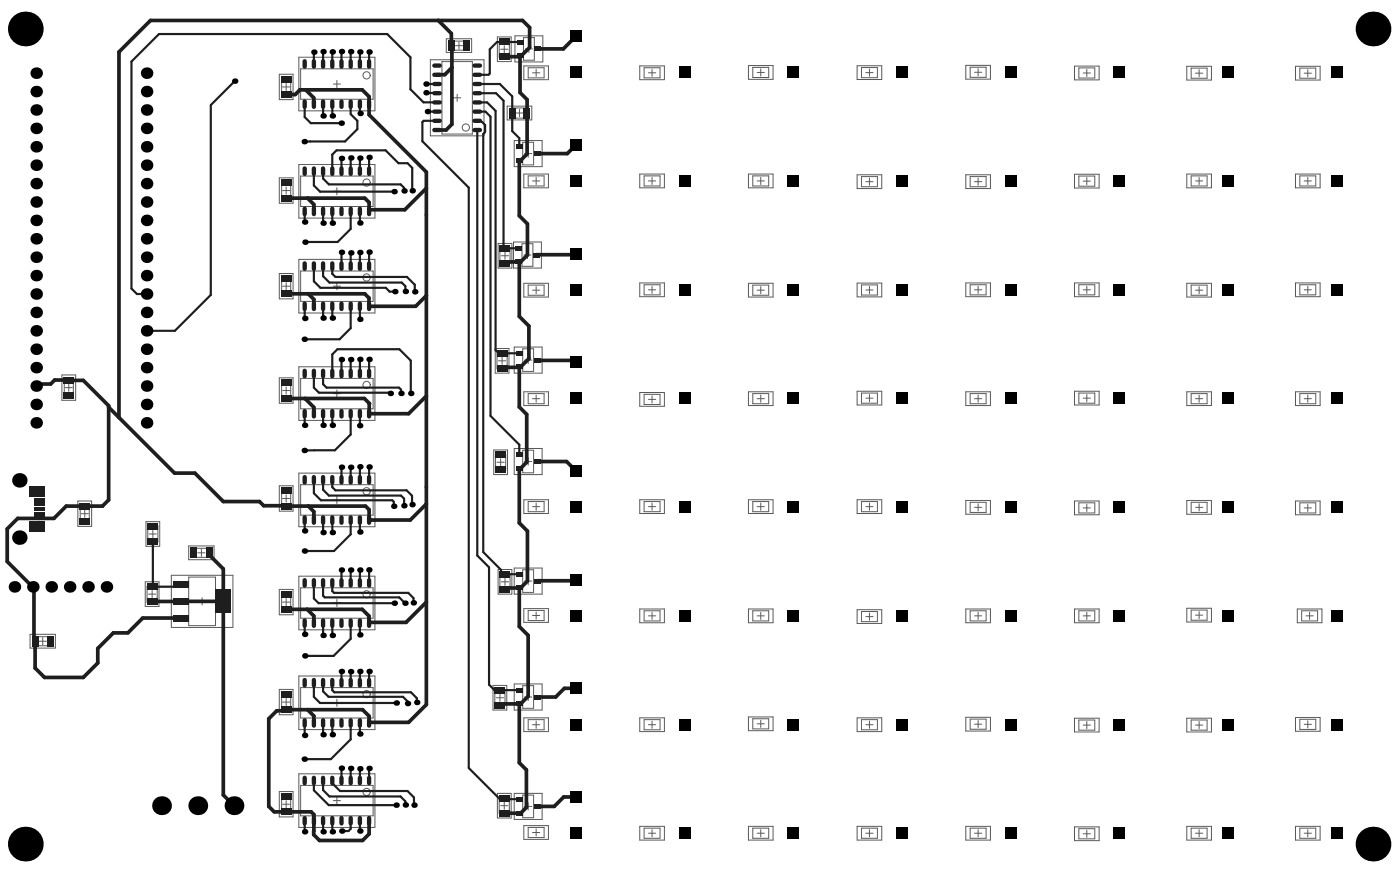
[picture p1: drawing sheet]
<svg xmlns="http://www.w3.org/2000/svg" width="643mm" height="400mm" viewBox="0 0 643 400" stroke-linecap="round" stroke-linejoin="round" font-family="sans-serif">
<g fill="none" stroke="#5a5a5a" stroke-width=".46">
<path d="M205 18h12v6h-12zM207 19h7v4h-7zM211 19v4M228 17h7v11h-7zM229 19h5v7h-5zM237 16h12v12h-12zM240 17h5v11h-5zM128 34h7v12h-7zM129 36h5v8h-5zM130 40h3M131 38v4M137 26h35v25h-35z"/>
<path d="M138 32h33v14h-33zM153 39h3M155 37v3M198 27h24v35h-24zM203 28h14v34h-14zM209 21h4M230 23h3M232 21v3M241 30h11v7h-11zM241 22h4M243 31h7v5h-7zM243 21v3"/>
<path d="M245 33h3M246 32v3M294 30h11v7h-11zM296 31h7v5h-7zM298 33h3M300 32v3M344 30h11v6h-11zM346 31h7v5h-7zM348 33h3M349 32v3M394 30h11v7h-11zM396 31h7v5h-7z"/>
<path d="M398 33h3M399 32v3M444 30h11v6h-11zM446 31h7v5h-7zM448 33h3M449 32v3M494 30h11v7h-11zM496 31h7v5h-7zM498 34h3M499 32v3M545 30h11v7h-11zM547 31h7v5h-7z"/>
<path d="M549 34h3M551 32v3M595 30h11v7h-11zM597 31h7v5h-7zM599 34h3M601 32v3M208 45h4M210 43v4M233 49h11v6h-11zM235 50h7v4h-7zM237 52h3M239 50v4"/>
<path d="M137 76h35v24h-35zM236 65h13v12h-13zM240 65h5v11h-5zM241 80h11v6h-11zM241 71h3M243 69v3M294 80h11v6h-11zM344 80h11v6h-11zM545 80h11v6h-11zM595 80h11v6h-11zM128 82h7v11h-7zM129 84h5v7h-5z"/>
<path d="M130 88h3M131 86v3M138 81h33v14h-33zM153 88h3M155 86v4M243 81h7v4h-7zM245 83h3M246 81v4M296 81h7v4h-7zM298 83h3M300 81v4M346 81h7v4h-7z"/>
<path d="M348 83h3M349 81v4M394 80h11v7h-11zM396 81h7v5h-7zM398 83h3M399 82v3M444 80h11v7h-11zM446 81h7v5h-7zM448 83h3M449 82v3M494 80h11v6h-11zM496 81h7v5h-7z"/>
<path d="M498 83h3M499 82v3M547 81h7v4h-7zM549 83h3M551 81v4M597 81h7v4h-7zM599 83h3M601 81v4M137 119h35v25h-35zM229 112h6v11h-6zM230 114h4v7h-4zM230 117h4"/>
<path d="M232 116v3M236 111h13v12h-13zM240 112h5v10h-5zM241 117h3M242 115v4M128 126h7v11h-7zM129 128h5v7h-5zM130 131h3M131 130v3M138 124h33v14h-33zM153 131h3M155 130v3"/>
<path d="M241 130h11v6h-11zM243 131h7v5h-7zM245 133h3M246 132v3M294 130h11v6h-11zM296 131h7v4h-7zM298 133h3M300 131v4M344 130h11v6h-11zM346 131h7v5h-7zM348 133h3M349 132v3"/>
<path d="M394 130h11v6h-11zM396 131h7v5h-7zM398 133h3M399 132v3M444 130h11v6h-11zM446 131h7v4h-7zM448 133h3M449 131v4M494 130h11v6h-11zM496 131h7v4h-7zM498 133h3M499 131v4"/>
<path d="M545 130h11v6h-11zM547 131h7v5h-7zM549 133h3M551 132v3M595 130h11v6h-11zM597 131h7v4h-7zM599 133h3M601 131v4M236 159h13v12h-13zM28 172h7v12h-7zM30 174h4v8h-4zM30 178h3"/>
<path d="M32 176v4M128 174h7v11h-7zM129 176h5v7h-5zM130 179h3M131 178v3M137 168h35v25h-35zM138 174h33v14h-33zM155 179v3M227 160h7v11h-7zM228 162h5v7h-5zM229 166h3M231 164v3"/>
<path d="M240 160h5v11h-5zM241 180h11v6h-11zM241 165h3M243 164v3M344 180h11v6h-11zM394 180h11v6h-11zM444 180h11v6h-11zM494 180h11v6h-11zM545 180h11v6h-11zM595 180h11v6h-11zM153 181h3M243 181h7v4h-7z"/>
<path d="M245 183h3M246 181v4M294 180h11v7h-11zM296 181h7v5h-7zM298 183h3M300 182v3M346 181h7v4h-7zM348 183h3M349 181v4M396 181h7v4h-7zM398 183h3M399 181v4"/>
<path d="M446 181h7v4h-7zM448 183h3M449 181v4M496 181h7v4h-7zM498 183h3M499 181v4M547 181h7v4h-7zM549 183h3M551 181v4M597 181h7v4h-7zM599 183h3M601 181v4"/>
<path d="M137 217h35v25h-35zM227 207h6v11h-6zM228 209h4v7h-4zM228 212h4M230 211v3M236 206h13v12h-13zM240 207h5v10h-5zM241 212h3M243 210v4M36 230h6v12h-6zM37 232h4v8h-4zM37 236h4"/>
<path d="M39 234v4M67 240h6v11h-6zM128 223h7v12h-7zM129 225h5v8h-5zM130 229h3M131 227v4M138 223h33v14h-33zM153 230h3M155 228v3M241 230h11v6h-11zM243 230h7v5h-7zM245 233h3"/>
<path d="M246 231v3M294 230h11v6h-11zM296 230h7v5h-7zM298 233h3M300 231v3M344 230h11v6h-11zM346 230h7v5h-7zM348 233h3M349 231v3M394 230h11v6h-11zM396 230h7v5h-7zM398 233h3"/>
<path d="M399 231v3M444 230h11v6h-11zM446 231h7v4h-7zM448 233h3M449 231v4M494 230h11v6h-11zM496 231h7v5h-7zM498 233h3M499 232v3M545 230h11v6h-11zM547 231h7v4h-7zM549 233h3"/>
<path d="M551 231v4M595 230h11v6h-11zM597 231h7v5h-7zM599 233h3M601 232v3M68 242h5v7h-5zM69 245h3M70 244v3M87 251h11v6h-11zM89 252h7v4h-7zM91 254h3M93 252v4"/>
<path d="M67 267h6v12h-6zM68 269h4v8h-4zM68 273h4M70 271v4M79 264h28v24h-28zM87 265h12v22h-12zM91 276h4M93 275v3M128 271h7v11h-7zM129 273h5v7h-5zM130 277h3M131 275v3"/>
<path d="M137 265h35v24h-35zM138 270h33v14h-33zM153 277h3M155 275v4M229 262h6v11h-6zM230 264h4v7h-4zM230 267h4M232 266v3M236 261h13v12h-13zM240 262h5v10h-5zM241 280h11v6h-11zM241 267h3"/>
<path d="M243 265v4M294 280h11v6h-11zM344 280h11v6h-11zM444 280h11v6h-11zM494 280h11v6h-11zM545 279h11v7h-11zM596 280h11v6h-11zM14 291h11v7h-11zM16 292h7v5h-7zM18 295h3M20 293v3M243 280h7v5h-7z"/>
<path d="M245 283h3M246 281v3M296 281h7v4h-7zM298 283h3M300 281v4M346 281h7v4h-7zM348 283h3M349 281v4M394 280h11v6h-11zM396 281h7v5h-7zM398 283h3M399 282v3"/>
<path d="M446 281h7v4h-7zM448 283h3M449 281v4M496 281h7v4h-7zM498 283h3M499 281v4M547 280h7v5h-7zM549 283h3M551 281v3M598 281h7v4h-7zM600 283h3M602 281v4"/>
<path d="M128 317h7v11h-7zM129 319h5v7h-5zM137 310h35v25h-35zM138 316h33v14h-33zM226 315h7v11h-7zM227 317h5v7h-5zM230 319v3M236 314h13v12h-13zM240 315h5v10h-5zM243 318v4M130 322h3M131 321v3"/>
<path d="M153 323h3M155 321v3M228 320h3M241 330h11v6h-11zM241 320h3M243 331h7v4h-7zM245 333h3M246 331v4M294 330h11v6h-11zM296 331h7v4h-7zM298 333h3M300 331v4"/>
<path d="M344 329h11v7h-11zM346 330h7v5h-7zM348 332h3M349 331v3M394 330h11v6h-11zM396 331h7v4h-7zM398 333h3M399 331v4M444 329h11v7h-11zM446 330h7v5h-7zM448 333h3M449 331v3"/>
<path d="M494 330h11v6h-11zM496 331h7v4h-7zM498 333h3M499 331v4M545 330h11v6h-11zM547 331h7v4h-7zM549 333h3M551 331v4M595 330h11v6h-11zM597 330h7v5h-7zM599 333h3M601 331v3"/>
<path d="M137 355h35v25h-35zM128 364h7v11h-7zM129 366h5v7h-5zM130 369h3M131 368v3M138 361h33v14h-33zM153 368h3M155 366v3M228 364h7v12h-7zM229 366h5v8h-5zM230 370h3M232 368v4"/>
<path d="M236 364h13v12h-13zM240 365h5v11h-5zM241 379h11v7h-11zM241 370h3M243 369v3M294 380h11v6h-11zM344 380h11v6h-11zM394 380h11v6h-11zM444 380h11v6h-11zM494 380h11v6h-11zM545 380h11v6h-11zM595 380h11v6h-11z"/>
<path d="M243 380h7v5h-7zM245 382h3M246 381v3M296 380h7v5h-7zM298 383h3M300 381v3M346 380h7v5h-7zM348 383h3M349 381v3M396 380h7v5h-7zM398 383h3M399 381v3"/>
<path d="M446 380h7v5h-7zM448 383h3M449 381v3M496 381h7v4h-7zM498 383h3M499 381v4M547 380h7v5h-7zM549 383h3M551 381v3M597 380h7v5h-7zM599 383h3M601 381v3"/>
<circle cx="168" cy="35" r="1.7"/>
<circle cx="214" cy="59" r="1.7"/>
<circle cx="168" cy="84" r="1.7"/>
<circle cx="168" cy="127" r="1.7"/>
<circle cx="168" cy="177" r="1.7"/>
<circle cx="168" cy="226" r="1.7"/>
<circle cx="168" cy="273" r="1.7"/>
<circle cx="168" cy="319" r="1.7"/>
<circle cx="168" cy="364" r="1.7"/>
</g>
<g fill="none" stroke="#1e1e1e" stroke-width="1.7">
<path d="M201 9l6 6 1 42-3 3h-4M265 17l-6 5h-12M201 34h.1M208 31l-4 3h-3M232 26h7l4-4v-9l-3-4h-171l-14 15v168M239 26v17l3 3v25l-3 3v25l3 4v14l-3 3v25l4 5v15l-4 4M131 43h5l2-2h28l4 3v9l26 26v245l-8 8h-18v-3l-3-3h-36h-4l-4 4v40l3 3h17l1 1v9l3 3h20l3-3v-6M140 41l4 4v3M144 48h.1M201 60h.1M265 67l-4 4h-14M131 91h37l2 2v4"/>
<path d="M141 91l3 3v3M170 96h.1M196 86l-10 10h-16M265 116l-1 1h-18M131 135h37l1 2 1 4h21l5-5M142 135l2 3v3M238 120h-5l-1 1M16 176h1h6l2-1h13l12 11v44l-3 2h-17l-5 6h-17l-5 5v15l12 12M238 169h.1M239 169v18l3 3v22l-3 3v25l3 4v23l-3 3h-6l-1 1M239 169h-8M247 165l17 1h1"/>
<path d="M50 187l30 30h10l13 13h16l2 2h47l2 2v5h18l8-8M131 183h36l3 2v5M140 183l4 4v3M170 190h.1M196 182l-8 8h-18M247 212h13l5 4M142 232l2 3v4M96 253v2l7 6v104l4 5M15 270h.1M15 270h1v37l4 4h18l7-7v-6l7-7h7l7-7h17M83 276h.1M103 276h-33"/>
<path d="M141 280l3 3v3M196 277l-9 9h-17l-1-3-3-3h-35M239 270v18l4 4v28l-4 3h-8l-1 1M247 267h.1M265 266l-1 1h-17M265 316h-6l-4 4h-8M141 326l3 3v3M239 323v27l3 4v17l-3 3-8-1M239 374h.1M265 366h-6l-4 4h-8M144 382h.1"/>
</g>
<g fill="none" stroke="#1e1e1e" stroke-width="1">
<path d="M239 19h-11l-3 4v11h-1h-5M108 37l-11 11v87l-17 17h-13M144 24v5M148 24v5M148 24h.1M153 24v5M153 24h.1M157 24v5M161 24h.1M161 24v5M165 24v5M170 24v5"/>
<path d="M170 24h.1M201 39h-5M201 39h.1M219 39h11l5 5v16l4 3v4M140 48v6l3 3h14M148 48h.1M148 48v5M148 53h.1M153 48h.1M153 48v5M153 53h.1M161 48v4l3 3v4l-6 6h-18"/>
<path d="M165 48l1 4M196 43h5M196 51h.1M196 51h5M201 47h.1M201 47h-6l-6-6v-15l-11-10h-105l-13 12v105l3 2h4M201 55h-6l-1 1v9l21 21v267l15 14h9M219 47h5l4 4v110h2l1 1h8M219 55h2l2 2v4l-1 1v192l8 8v1l1 1h8M219 51h4l2 3v137l14 13v5M219 43h9l3 3v67l1 1M219 60v195l6 6v53l2 3h12"/>
<path d="M144 79v6l3 3h34M148 79v3l3 3h33l2 1v2M153 79v-8l2-2h22l6 6h4l2 2v11M157 73v6M161 73v6M165 73v6M170 72v7M140 97v5M148 97h.1M148 97v5M153 97v5M161 97v8l-6 6h-15"/>
<path d="M165 97v5M148 102h.1M153 102h.1M157 116v6M161 116v6M165 116v6M170 116v6M170 116h.1M232 114h.1M237 113l1 1M238 114h.1M238 114h-6"/>
<path d="M144 122v7l3 3h30l2 2h2M148 122v5l3 3h34l1 1v3M153 122v4l1 1h33l4 4v3M140 141v5M140 146h.1M148 141h.1M148 141v5M148 146h.1M153 141h.1M153 141v5M153 146h.1M161 141v10l-5 5h-16"/>
<path d="M165 141v6M144 172v6l3 2 32 1M148 172v4l2 2h33l1 1v2M153 172v-9l2-3h28l6 6v15M157 165h.1M157 165v7M161 165h.1M161 165v7M165 165v7M170 165v7M170 165h.1M140 190v5"/>
<path d="M140 195h.1M148 190h.1M148 190v5M148 195h.1M153 190h.1M153 190v5M153 195h.1M161 190v10l-7 7h-14M165 190v6M157 215h.1M157 215v5M161 215v5"/>
<path d="M165 214v6M169 215l1 5M140 239v5M144 220v7l3 3h33h1v3M148 220v5l3 3h33l2 1v3M148 239h.1M148 239v6M153 220v4l1 1h33l2 3v4M153 239h.1M153 239v6M161 239v6l-8 8h-13M165 239v5"/>
<path d="M186 232h.1M70 249v20h12h1M140 244h.1M148 245h.1M153 245h.1M144 268v7l2 2h35M148 268v6h1h34l3 3M153 268v4h35l2 3v2M157 262v6M161 262v6M165 262v6M170 262v6"/>
<path d="M170 262h.1M234 264h.1M140 286v5M148 286h.1M148 286v6M148 292h.1M153 286h.1M153 286v6M153 292h.1M161 286v7l-8 8h-13M165 286v6M144 314v6l3 3h35"/>
<path d="M148 314v4l3 2h34l2 2v1M153 314v3l1 1h35l2 3v2M157 308v6M161 308v6M165 308v6M170 308v6M170 308h.1M140 332v6M140 338h.1M148 332h.1M148 332v5M148 337h.1"/>
<path d="M153 332h.1M153 332v5M153 337h.1M161 332v8l-9 9h-12M165 332v5M144 357v6l7 7h31M148 358v5l3 3h33l2 2v2M153 358v2l3 3h31l3 3v4M157 353h.1M157 353v5M161 353h.1M161 353v5"/>
<path d="M165 353v5M170 353v5M170 353h.1M140 377v5M148 377h.1M148 377v5M153 377h.1M153 377v5M161 377v4l-1 1h-3M161 377h.1M165 377v5M140 382h.1"/>
<path d="M148 382h.1M153 382h.1"/>
</g>
<g fill="#000">
<circle cx="12" cy="13" r="8"/>
<circle cx="631" cy="13" r="8"/>
<circle cx="17" cy="34" r="2.7"/>
<circle cx="67" cy="34" r="2.7"/>
<circle cx="108" cy="37" r="1.3"/>
<circle cx="144" cy="24" r="1.3"/>
<circle cx="148" cy="24" r="1.3"/>
<circle cx="153" cy="24" r="1.3"/>
<circle cx="157" cy="24" r="1.3"/>
<circle cx="161" cy="24" r="1.3"/>
<circle cx="165" cy="24" r="1.3"/>
<circle cx="170" cy="24" r="1.3"/>
<circle cx="196" cy="39" r="1.3"/>
<circle cx="17" cy="42" r="2.7"/>
<circle cx="17" cy="51" r="2.7"/>
<circle cx="17" cy="59" r="2.7"/>
<circle cx="67" cy="51" r="2.7"/>
<circle cx="67" cy="42" r="2.7"/>
<circle cx="67" cy="59" r="2.7"/>
<circle cx="148" cy="53" r="1.3"/>
<circle cx="153" cy="53" r="1.3"/>
<circle cx="157" cy="57" r="1.3"/>
<circle cx="165" cy="52" r="1.3"/>
<circle cx="196" cy="43" r="1.3"/>
<circle cx="196" cy="51" r="1.3"/>
<circle cx="17" cy="76" r="2.7"/>
<circle cx="17" cy="67" r="2.7"/>
<circle cx="67" cy="76" r="2.7"/>
<circle cx="67" cy="67" r="2.7"/>
<circle cx="140" cy="65" r="1.3"/>
<circle cx="157" cy="73" r="1.3"/>
<circle cx="161" cy="73" r="1.3"/>
<circle cx="165" cy="73" r="1.3"/>
<circle cx="170" cy="72" r="1.3"/>
<circle cx="17" cy="84" r="2.7"/>
<circle cx="17" cy="93" r="2.7"/>
<circle cx="67" cy="93" r="2.7"/>
<circle cx="67" cy="84" r="2.7"/>
<circle cx="181" cy="88" r="1.3"/>
<circle cx="186" cy="88" r="1.3"/>
<circle cx="189" cy="88" r="1.3"/>
<circle cx="17" cy="110" r="2.7"/>
<circle cx="17" cy="101" r="2.7"/>
<circle cx="17" cy="118" r="2.7"/>
<circle cx="67" cy="110" r="2.7"/>
<circle cx="67" cy="118" r="2.7"/>
<circle cx="67" cy="101" r="2.7"/>
<circle cx="140" cy="102" r="1.3"/>
<circle cx="140" cy="111" r="1.3"/>
<circle cx="148" cy="102" r="1.3"/>
<circle cx="153" cy="102" r="1.3"/>
<circle cx="157" cy="116" r="1.3"/>
<circle cx="161" cy="116" r="1.3"/>
<circle cx="165" cy="102" r="1.3"/>
<circle cx="165" cy="116" r="1.3"/>
<circle cx="170" cy="116" r="1.3"/>
<circle cx="17" cy="135" r="2.7"/>
<circle cx="17" cy="127" r="2.7"/>
<circle cx="67" cy="135" r="2.7"/>
<circle cx="67" cy="127" r="2.7"/>
<circle cx="181" cy="134" r="1.3"/>
<circle cx="186" cy="134" r="1.3"/>
<circle cx="191" cy="134" r="1.3"/>
<circle cx="17" cy="143" r="2.7"/>
<circle cx="17" cy="152" r="2.7"/>
<circle cx="67" cy="143" r="2.7"/>
<circle cx="67" cy="152" r="2.7"/>
<circle cx="140" cy="156" r="1.3"/>
<circle cx="140" cy="146" r="1.3"/>
<circle cx="148" cy="146" r="1.3"/>
<circle cx="153" cy="146" r="1.3"/>
<circle cx="165" cy="147" r="1.3"/>
<circle cx="17" cy="160" r="2.7"/>
<circle cx="17" cy="169" r="2.7"/>
<circle cx="17" cy="177" r="2.7"/>
<circle cx="67" cy="177" r="2.7"/>
<circle cx="67" cy="169" r="2.7"/>
<circle cx="67" cy="160" r="2.7"/>
<circle cx="157" cy="165" r="1.3"/>
<circle cx="161" cy="165" r="1.3"/>
<circle cx="165" cy="165" r="1.3"/>
<circle cx="170" cy="165" r="1.3"/>
<circle cx="17" cy="194" r="2.7"/>
<circle cx="17" cy="186" r="2.7"/>
<circle cx="67" cy="194" r="2.7"/>
<circle cx="67" cy="186" r="2.7"/>
<circle cx="140" cy="195" r="1.3"/>
<circle cx="148" cy="195" r="1.3"/>
<circle cx="153" cy="195" r="1.3"/>
<circle cx="165" cy="196" r="1.3"/>
<circle cx="179" cy="181" r="1.3"/>
<circle cx="184" cy="181" r="1.3"/>
<circle cx="189" cy="181" r="1.3"/>
<circle cx="140" cy="207" r="1.3"/>
<circle cx="157" cy="215" r="1.3"/>
<circle cx="161" cy="215" r="1.3"/>
<circle cx="165" cy="214" r="1.3"/>
<circle cx="170" cy="214" r="1.3"/>
<circle cx="9" cy="221" r="3"/>
<circle cx="181" cy="233" r="1.3"/>
<circle cx="186" cy="232" r="1.3"/>
<circle cx="189" cy="232" r="1.3"/>
<circle cx="9" cy="247" r="3"/>
<circle cx="140" cy="253" r="1.3"/>
<circle cx="140" cy="244" r="1.3"/>
<circle cx="148" cy="245" r="1.3"/>
<circle cx="153" cy="245" r="1.3"/>
<circle cx="165" cy="244" r="1.3"/>
<circle cx="7" cy="270" r="2.7"/>
<circle cx="15" cy="270" r="2.7"/>
<circle cx="24" cy="270" r="2.7"/>
<circle cx="32" cy="270" r="2.7"/>
<circle cx="40" cy="270" r="2.7"/>
<circle cx="49" cy="270" r="2.7"/>
<circle cx="157" cy="262" r="1.3"/>
<circle cx="161" cy="262" r="1.3"/>
<circle cx="165" cy="262" r="1.3"/>
<circle cx="169" cy="262" r="1.3"/>
<circle cx="181" cy="277" r="1.3"/>
<circle cx="186" cy="277" r="1.3"/>
<circle cx="190" cy="277" r="1.3"/>
<circle cx="140" cy="291" r="1.3"/>
<circle cx="148" cy="292" r="1.3"/>
<circle cx="153" cy="292" r="1.3"/>
<circle cx="165" cy="292" r="1.3"/>
<circle cx="140" cy="301" r="1.3"/>
<circle cx="157" cy="308" r="1.3"/>
<circle cx="161" cy="308" r="1.3"/>
<circle cx="165" cy="308" r="1.3"/>
<circle cx="170" cy="308" r="1.3"/>
<circle cx="140" cy="338" r="1.3"/>
<circle cx="148" cy="337" r="1.3"/>
<circle cx="153" cy="337" r="1.3"/>
<circle cx="165" cy="337" r="1.3"/>
<circle cx="182" cy="323" r="1.3"/>
<circle cx="187" cy="323" r="1.3"/>
<circle cx="191" cy="323" r="1.3"/>
<circle cx="140" cy="349" r="1.3"/>
<circle cx="157" cy="353" r="1.3"/>
<circle cx="161" cy="353" r="1.3"/>
<circle cx="165" cy="353" r="1.3"/>
<circle cx="170" cy="353" r="1.3"/>
<circle cx="74" cy="370" r="4"/>
<circle cx="91" cy="370" r="4"/>
<circle cx="107" cy="370" r="4"/>
<circle cx="182" cy="370" r="1.3"/>
<circle cx="186" cy="370" r="1.3"/>
<circle cx="190" cy="370" r="1.3"/>
<circle cx="12" cy="388" r="8"/>
<circle cx="140" cy="382" r="1.3"/>
<circle cx="148" cy="382" r="1.3"/>
<circle cx="153" cy="382" r="1.3"/>
<circle cx="157" cy="382" r="1.3"/>
<circle cx="165" cy="382" r="1.3"/>
<circle cx="631" cy="388" r="8"/>
</g>
<g fill="#000">
<path d="M262 14h5v5h-5z" fill-rule="evenodd"/>
<path d="M262 31h5v5h-5z" fill-rule="evenodd"/>
<path d="M312 31h5v5h-5z" fill-rule="evenodd"/>
<path d="M362 31h5v5h-5z" fill-rule="evenodd"/>
<path d="M412 31h5v5h-5z" fill-rule="evenodd"/>
<path d="M462 31h5v5h-5z" fill-rule="evenodd"/>
<path d="M512 31h5v5h-5z" fill-rule="evenodd"/>
<path d="M562 31h5v5h-5z" fill-rule="evenodd"/>
<path d="M612 31h5v5h-5z" fill-rule="evenodd"/>
<path d="M262 64h5v5h-5z" fill-rule="evenodd"/>
<path d="M262 81h5v5h-5z" fill-rule="evenodd"/>
<path d="M312 81h5v5h-5z" fill-rule="evenodd"/>
<path d="M362 81h5v5h-5z" fill-rule="evenodd"/>
<path d="M412 81h5v5h-5z" fill-rule="evenodd"/>
<path d="M462 81h5v5h-5z" fill-rule="evenodd"/>
<path d="M512 81h5v5h-5z" fill-rule="evenodd"/>
<path d="M562 81h5v5h-5z" fill-rule="evenodd"/>
<path d="M612 81h5v5h-5z" fill-rule="evenodd"/>
<path d="M262 114h5v5h-5z" fill-rule="evenodd"/>
<path d="M262 131h5v5h-5z" fill-rule="evenodd"/>
<path d="M312 131h5v5h-5z" fill-rule="evenodd"/>
<path d="M362 131h5v5h-5z" fill-rule="evenodd"/>
<path d="M412 131h5v5h-5z" fill-rule="evenodd"/>
<path d="M462 131h5v5h-5z" fill-rule="evenodd"/>
<path d="M512 131h5v5h-5z" fill-rule="evenodd"/>
<path d="M562 131h5v5h-5z" fill-rule="evenodd"/>
<path d="M612 131h5v5h-5z" fill-rule="evenodd"/>
<path d="M262 164h5v5h-5z" fill-rule="evenodd"/>
<path d="M262 180h5v6h-5z" fill-rule="evenodd"/>
<path d="M312 180h5v6h-5z" fill-rule="evenodd"/>
<path d="M362 180h5v6h-5z" fill-rule="evenodd"/>
<path d="M412 180h5v6h-5z" fill-rule="evenodd"/>
<path d="M462 180h5v6h-5z" fill-rule="evenodd"/>
<path d="M512 180h5v6h-5z" fill-rule="evenodd"/>
<path d="M562 180h5v6h-5z" fill-rule="evenodd"/>
<path d="M612 180h5v6h-5z" fill-rule="evenodd"/>
<path d="M262 214h5v5h-5z" fill-rule="evenodd"/>
<path d="M262 230h5v5h-5z" fill-rule="evenodd"/>
<path d="M312 230h5v5h-5z" fill-rule="evenodd"/>
<path d="M362 230h5v5h-5z" fill-rule="evenodd"/>
<path d="M412 230h5v5h-5z" fill-rule="evenodd"/>
<path d="M462 230h5v5h-5z" fill-rule="evenodd"/>
<path d="M512 230h5v5h-5z" fill-rule="evenodd"/>
<path d="M562 230h5v5h-5z" fill-rule="evenodd"/>
<path d="M612 230h5v5h-5z" fill-rule="evenodd"/>
<path d="M262 264h5v5h-5z" fill-rule="evenodd"/>
<path d="M262 280h5v5h-5z" fill-rule="evenodd"/>
<path d="M312 280h5v5h-5z" fill-rule="evenodd"/>
<path d="M362 280h5v5h-5z" fill-rule="evenodd"/>
<path d="M412 280h5v5h-5z" fill-rule="evenodd"/>
<path d="M462 280h5v5h-5z" fill-rule="evenodd"/>
<path d="M512 280h5v5h-5z" fill-rule="evenodd"/>
<path d="M562 280h5v5h-5z" fill-rule="evenodd"/>
<path d="M612 280h5v5h-5z" fill-rule="evenodd"/>
<path d="M262 314h5v5h-5z" fill-rule="evenodd"/>
<path d="M262 330h5v5h-5z" fill-rule="evenodd"/>
<path d="M312 330h5v5h-5z" fill-rule="evenodd"/>
<path d="M362 330h5v5h-5z" fill-rule="evenodd"/>
<path d="M412 330h5v5h-5z" fill-rule="evenodd"/>
<path d="M462 330h5v5h-5z" fill-rule="evenodd"/>
<path d="M512 330h5v5h-5z" fill-rule="evenodd"/>
<path d="M562 330h5v5h-5z" fill-rule="evenodd"/>
<path d="M612 330h5v5h-5z" fill-rule="evenodd"/>
<path d="M262 364h5v5h-5z" fill-rule="evenodd"/>
<path d="M262 380h5v5h-5z" fill-rule="evenodd"/>
<path d="M312 380h5v5h-5z" fill-rule="evenodd"/>
<path d="M362 380h5v5h-5z" fill-rule="evenodd"/>
<path d="M412 380h5v5h-5z" fill-rule="evenodd"/>
<path d="M462 380h5v5h-5z" fill-rule="evenodd"/>
<path d="M512 380h5v5h-5z" fill-rule="evenodd"/>
<path d="M562 380h5v5h-5z" fill-rule="evenodd"/>
<path d="M612 380h5v5h-5z" fill-rule="evenodd"/>
</g>
<g fill="none" stroke="#1e1e1e" stroke-width="2">
<path d="M144 28v3M148 28v3M157 28v3M161 28v3M170 28v3M144 96v2M148 96v2M157 96v2M161 96v2M170 96v2M144 170v3M148 170v3"/>
<path d="M157 170v3M161 170v3M170 170v3M144 238v2M148 238v2M157 238v2M161 238v2M170 238v2M144 285v2M148 285v2M157 285v2M161 285v2"/>
<path d="M170 285v2M144 312v3M148 312v3M157 312v3M161 312v3M170 312v3"/>
</g>
<g fill="#1e1e1e">
<path d="M237 373h3v2h-3z" fill-rule="evenodd"/>
<path d="M237 366h3v2h-3z" fill-rule="evenodd"/>
<path d="M88 252h3v4h-3z" fill-rule="evenodd"/>
<path d="M95 252h3v4h-3z" fill-rule="evenodd"/>
</g>
<g fill="none" stroke="#1e1e1e" stroke-width="2">
<path d="M144 121v2M144 139v3M148 121v2M148 139v3M157 121v2M157 139v3M161 121v2M161 139v3M170 121v2M170 139v3M144 189v2M148 189v2"/>
<path d="M157 189v2M161 189v2M170 189v2M144 219v3M148 219v3M157 219v3M161 219v3M170 219v3M144 331v2M148 331v2M157 331v2M161 331v2"/>
<path d="M170 331v2M144 357v3M148 357v3M157 357v3M161 357v3M170 357v3M144 376v2M148 376v2M157 376v2M161 376v2M170 376v2"/>
</g>
<g fill="#1e1e1e">
<path d="M228 214h4v3h-4z" fill-rule="evenodd"/>
<path d="M228 207h4v3h-4z" fill-rule="evenodd"/>
<path d="M228 168h5v3h-5z" fill-rule="evenodd"/>
<path d="M228 161h5v3h-5z" fill-rule="evenodd"/>
<path d="M237 322h3v2h-3z" fill-rule="evenodd"/>
<path d="M237 316h3v2h-3z" fill-rule="evenodd"/>
<path d="M237 269h3v2h-3z" fill-rule="evenodd"/>
<path d="M237 263h3v2h-3z" fill-rule="evenodd"/>
<path d="M237 214h3v2h-3z" fill-rule="evenodd"/>
<path d="M237 208h3v2h-3z" fill-rule="evenodd"/>
<path d="M237 161h3v2h-3z" fill-rule="evenodd"/>
<path d="M237 168h3v2h-3z" fill-rule="evenodd"/>
<path d="M237 113h3v2h-3z" fill-rule="evenodd"/>
<path d="M237 119h3v2h-3z" fill-rule="evenodd"/>
<path d="M237 66h3v2h-3z" fill-rule="evenodd"/>
<path d="M237 73h3v2h-3z" fill-rule="evenodd"/>
</g>
<g fill="none" stroke="#1e1e1e" stroke-width="2">
<path d="M144 47v2M148 47v2M157 47v2M161 47v2M170 47v2M144 77v3M148 77v3M157 77v3M161 77v3M170 77v3M144 266v3M148 266v3"/>
<path d="M157 266v3M161 266v3M170 266v3"/>
</g>
<g fill="#1e1e1e">
<path d="M16 237h4v2h-4z" fill-rule="evenodd"/>
<path d="M16 233h4v2h-4z" fill-rule="evenodd"/>
<path d="M16 231h4v1h-4z" fill-rule="evenodd"/>
<path d="M129 371h5v3h-5z" fill-rule="evenodd"/>
<path d="M129 324h5v3h-5z" fill-rule="evenodd"/>
<path d="M129 317h5v3h-5z" fill-rule="evenodd"/>
</g>
<path d="M140 285v2M140 312v3" fill="none" stroke="#1e1e1e" stroke-width="2"/>
<g fill="#1e1e1e">
<path d="M129 279h5v3h-5z" fill-rule="evenodd"/>
<path d="M129 272h5v3h-5z" fill-rule="evenodd"/>
</g>
<path d="M140 238v2" fill="none" stroke="#1e1e1e" stroke-width="2"/>
<g fill="#1e1e1e">
<path d="M129 231h5v3h-5z" fill-rule="evenodd"/>
<path d="M129 224h5v3h-5z" fill-rule="evenodd"/>
</g>
<path d="M140 96v2M140 170v3" fill="none" stroke="#1e1e1e" stroke-width="2"/>
<g fill="#1e1e1e">
<path d="M129 90h5v3h-5z" fill-rule="evenodd"/>
<path d="M129 83h5v3h-5z" fill-rule="evenodd"/>
<path d="M129 42h5v3h-5z" fill-rule="evenodd"/>
<path d="M129 35h5v3h-5z" fill-rule="evenodd"/>
</g>
<g fill="none" stroke="#1e1e1e" stroke-width="2">
<path d="M140 28v3M153 28v3M165 28v3M200 34h2M200 30h2M218 34h2M218 30h2M200 55h2M200 51h2M200 43h2M218 55h2M218 51h2"/>
<path d="M218 43h2M153 96v2M165 96v2M153 170v3M165 170v3M153 238v2M165 238v2M153 285v2M165 285v2M153 312v3M165 312v3"/>
</g>
<g fill="#1e1e1e">
<path d="M245 319h3v2h-3z" fill-rule="evenodd"/>
<path d="M245 266h3v2h-3z" fill-rule="evenodd"/>
<path d="M245 211h3v2h-3z" fill-rule="evenodd"/>
<path d="M245 164h3v2h-3z" fill-rule="evenodd"/>
<path d="M245 116h3v2h-3z" fill-rule="evenodd"/>
<path d="M245 70h3v2h-3z" fill-rule="evenodd"/>
<path d="M245 21h4v2h-4z" fill-rule="evenodd"/>
<path d="M16 235h4v2h-4z" fill-rule="evenodd"/>
<path d="M16 229h4v1h-4z" fill-rule="evenodd"/>
<path d="M29 173h5v3h-5z" fill-rule="evenodd"/>
<path d="M29 180h5v3h-5z" fill-rule="evenodd"/>
<path d="M80 267h7v3h-7z" fill-rule="evenodd"/>
<path d="M80 275h7v3h-7z" fill-rule="evenodd"/>
<path d="M80 282h7v3h-7z" fill-rule="evenodd"/>
<path d="M99 271h7v11h-7z" fill-rule="evenodd"/>
</g>
<path d="M140 357v3M140 376v2" fill="none" stroke="#1e1e1e" stroke-width="2"/>
<path d="M129 364h5v3h-5z" fill-rule="evenodd" fill="#1e1e1e"/>
<path d="M140 189v2M140 219v3M140 331v2" fill="none" stroke="#1e1e1e" stroke-width="2"/>
<g fill="#1e1e1e">
<path d="M129 181h5v3h-5z" fill-rule="evenodd"/>
<path d="M129 174h5v3h-5z" fill-rule="evenodd"/>
</g>
<path d="M140 139v3" fill="none" stroke="#1e1e1e" stroke-width="2"/>
<path d="M129 133h5v3h-5z" fill-rule="evenodd" fill="#1e1e1e"/>
<path d="M140 121v2" fill="none" stroke="#1e1e1e" stroke-width="2"/>
<path d="M129 126h5v3h-5z" fill-rule="evenodd" fill="#1e1e1e"/>
<g fill="none" stroke="#1e1e1e" stroke-width="2">
<path d="M200 39h2M218 39h2M200 60h2M200 47h2M218 60h2M218 47h2M153 121v2M153 139v3M165 121v2M165 139v3M153 189v2M165 189v2"/>
<path d="M153 219v3M165 219v3M153 331v2M165 331v2M153 357v3M165 357v3M153 376v2M165 376v2"/>
</g>
<g fill="#1e1e1e">
<path d="M245 369h3v2h-3z" fill-rule="evenodd"/>
<path d="M237 25h3v2h-3z" fill-rule="evenodd"/>
<path d="M237 18h3v2h-3z" fill-rule="evenodd"/>
<path d="M15 292h3v5h-3z" fill-rule="evenodd"/>
<path d="M22 292h3v5h-3z" fill-rule="evenodd"/>
</g>
<path d="M140 47v2M153 47v2M165 47v2M140 77v3M153 77v3M165 77v3M140 266v3M153 266v3M165 266v3" fill="none" stroke="#1e1e1e" stroke-width="2"/>
<g fill="#1e1e1e">
<path d="M206 19h3v4h-3z" fill-rule="evenodd"/>
<path d="M213 19h3v4h-3z" fill-rule="evenodd"/>
<path d="M241 50h2v4h-2z" fill-rule="evenodd"/>
<path d="M234 50h3v4h-3z" fill-rule="evenodd"/>
<path d="M37 238h4v3h-4z" fill-rule="evenodd"/>
<path d="M37 231h4v3h-4z" fill-rule="evenodd"/>
<path d="M13 223h7v5h-7z" fill-rule="evenodd"/>
<path d="M229 372h5v3h-5z" fill-rule="evenodd"/>
<path d="M229 365h5v3h-5z" fill-rule="evenodd"/>
<path d="M68 275h4v3h-4z" fill-rule="evenodd"/>
<path d="M68 268h4v3h-4z" fill-rule="evenodd"/>
<path d="M68 240h5v3h-5z" fill-rule="evenodd"/>
<path d="M68 247h5v3h-5z" fill-rule="evenodd"/>
<path d="M13 240h7v4h-7z" fill-rule="evenodd"/>
<path d="M227 322h5v3h-5z" fill-rule="evenodd"/>
<path d="M227 316h5v2h-5z" fill-rule="evenodd"/>
<path d="M230 269h4v3h-4z" fill-rule="evenodd"/>
<path d="M230 262h4v3h-4z" fill-rule="evenodd"/>
<path d="M230 119h4v3h-4z" fill-rule="evenodd"/>
<path d="M230 113h4v2h-4z" fill-rule="evenodd"/>
<path d="M229 25h5v2h-5z" fill-rule="evenodd"/>
<path d="M229 18h5v3h-5z" fill-rule="evenodd"/>
</g>
</svg>
